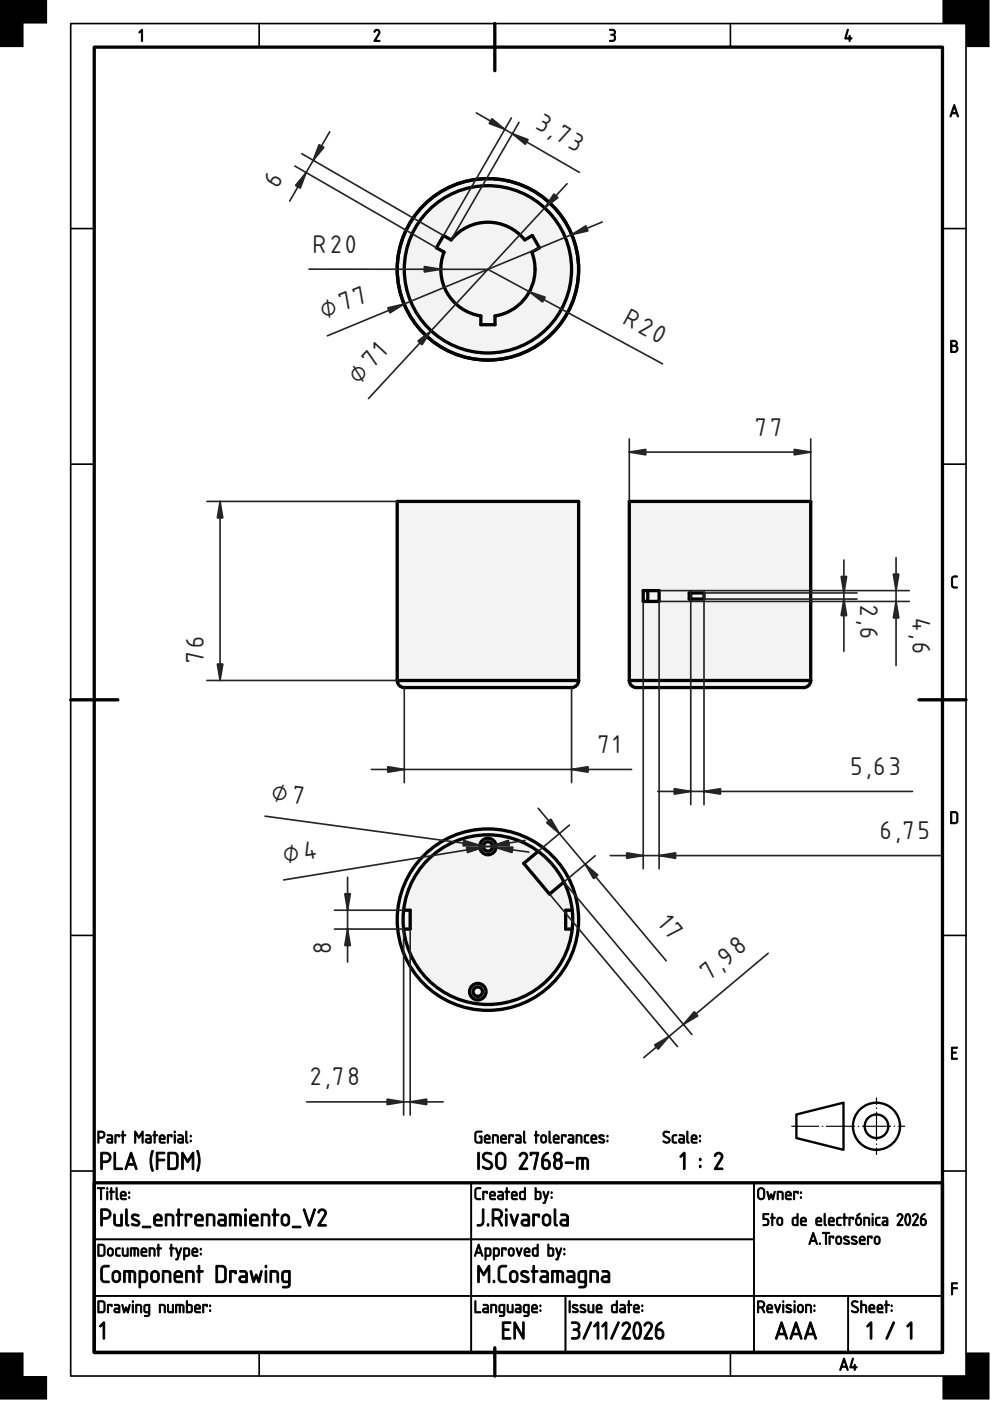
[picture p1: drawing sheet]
<svg xmlns="http://www.w3.org/2000/svg" width="210mm" height="297mm" viewBox="0 0 210 297" stroke-linecap="round" stroke-linejoin="round" font-family="sans-serif">
<defs><g id="words">
<g font-size="6.7" fill="#212529">
<text x="113.4" y="27.1" transform="rotate(30 113.4 27.1)">3,73</text>
<text x="58.9" y="40" transform="rotate(-60 58.9 40)">6</text>
<text x="66.3" y="53.6">R20</text>
<text x="68.8" y="67.7" transform="rotate(-22 68.8 67.7)">⌀77</text>
<text x="131.8" y="68.5" transform="rotate(28 131.8 68.5)">R20</text>
<text x="76.1" y="81.6" transform="rotate(-47 76.1 81.6)">⌀71</text>
<text x="160.1" y="92.4">77</text>
<text x="182.4" y="128.3" transform="rotate(90 182.4 128.3)">2,6</text>
<text x="193.5" y="131" transform="rotate(90 193.5 131)">4,6</text>
<text x="43.2" y="140.5" transform="rotate(-90 43.2 140.5)">76</text>
<text x="126.7" y="159.7">71</text>
<text x="180.3" y="164.3">5,63</text>
<text x="57.4" y="169.7" transform="rotate(8 57.4 169.7)">⌀7</text>
<text x="186.6" y="177.9">6,75</text>
<text x="60.3" y="183" transform="rotate(-9 60.3 183)">⌀4</text>
<text x="139.2" y="195.9" transform="rotate(50 139.2 195.9)">17</text>
<text x="70.2" y="202.3" transform="rotate(-90 70.2 202.3)">8</text>
<text x="150.4" y="208" transform="rotate(-40 150.4 208)">7,98</text>
<text x="65.8" y="230.1">2,78</text>
</g>
</g></defs>
<path d="M20 10h179.8v276.7h-179.8zM104.9 5v10M15 148.4h10M194.8 148.4h10M20 250.8h179.8v35.9h-179.8zM104.9 285.7v6" fill="none" stroke="#000" stroke-width=".7"/>
<g fill="none" stroke="#000" stroke-width=".35">
<path d="M15 5h189.8v286.7h-189.8zM55 5v5M154.9 5v5M15 48.5h5M199.8 48.5h5M15 98.4h5M199.8 98.4h5M15 198.3h5M199.8 198.3h5M15 248.3h5M20 250.8h79.9v12h-79.9zM99.9 250.8h60v12h-60z"/>
<path d="M159.9 250.8h39.9v24h-39.9zM199.8 248.3h5M20 274.8h79.9v11.9h-79.9zM20 262.8h79.9v12h-79.9zM99.9 274.8h20v11.9h-20zM99.9 262.8h60v12h-60zM119.9 274.8h40v11.9h-40zM159.9 274.8h19.9v11.9h-19.9zM179.8 274.8h20v11.9h-20zM55 286.7v5M154.9 286.7v5"/>
</g>
<g fill="#000" stroke="#000" stroke-width=".21">
<path d="M30 6.3l.2 .1v2.2l-.1 .2-.1-.2v-2l-.4 .4-.1-.1zM79.4 6.4a.64 .64 0 0 1 .9-.1 .64 .64 0 0 1 .2 .9l-.9 1.4h.8l.1 .2h-1.2l.9-1.7a.44 .44 0 0 0-.2-.6 .44 .44 0 0 0-.6 .3l-.1-.1zM129.3 6.2a.75 .75 0 0 1 1 .2 .75 .75 0 0 1-.1 1 .82 .82 0 0 1 .2 1.1 .82 .82 0 0 1-1.2 .2l.1-.1a.76 .76 0 0 0 1-.7l-.1-.3-.7-.1v-.2a.47 .47 0 0 0 .6-.2 .47 .47 0 0 0-.1-.6l-.7-.1zM179.7 6.2l.2 .2-.5 1.6h.6l.1-.5 .2 .5 .4 .2-.4 .1-.2 .5-.1-.5-.9-.1zM201.9 122.3l.3-.2h.8v.2l-.8 .1-.2 .2v1.4l.2 .4h.7l.1 .3h-.9l-.3-.4-.1-1.6zM201.8 222h1.2l-.1 .3h-.9v.8l.8 .1-.8 .1v1h.9l.1 .3h-1.3zM201.8 272h1.1l.1 .1-.1 .1h-.9v.8h.9l.1 .1-.1 .2h-.9v1.1l-.2 .2-.1-.2zM21.8 280.3h.2l.2 .2v3.2l-.2 .2-.2-.2v-2.8l-.4 .4-.3-.1z"/>
<path d="M202.3 22.2l.1 .1 .8 2.3-.1 .2-.3-.7h-.9l-.3 .7-.2-.1zM202.3 22.7l-.4 1.2h.8z"/>
<path d="M201.6 72.2h.7a.65 .65 0 0 1 .6 .3 .65 .65 0 0 1-.2 .8 .77 .77 0 0 1 .4 .8 .77 .77 0 0 1-.7 .6h-.8zM201.8 73.5v1h.6a.52 .52 0 0 0 .5-.5 .52 .52 0 0 0-.5-.5zM201.8 72.4v.8h.5a.39 .39 0 0 0 .4-.4 .39 .39 0 0 0-.4-.4z"/>
<path d="M201.8 172.3v2.1h.8l.2-.4v-1.4l-.2-.3zM201.6 172.1h1l.5 .4v1.7l-.4 .4h-1.1z"/>
<path d="M20.7 251.8h1.4l.1 .1-.7 .1v2.2l-.1 .2-.1-.2v-2.2h-.6zM22.6 252.6l.3 .1v1.5l-.2 .2-.1-.2zM22.6 252a.17 .17 0 0 1 .3 0 .17 .17 0 0 1-.3 0zM23.5 251.8l.2 .1v.7l.6 .1-.6 .1v1.4l-.1 .2-.1-.2v-1.4l-.3-.1 .3-.1zM24.6 251.8l.2 .1v2l.3 .4-.1 .1-.3-.1-.1-.3zM25.8 253v.3h.7l-.2-.4zM25.7 252.7a.64 .64 0 0 1 .9 0 .64 .64 0 0 1 .1 .9h-1l.2 .5 .9 .2-.8 .1a1.06 1.06 0 0 1-.3-1.7zM27.3 253.8h.2v.2h-.2zM27.3 252.7h.2v.3h-.2z"/>
<path d="M21 240.1v1h.6a.52 .52 0 0 0 .4-.6 .52 .52 0 0 0-.5-.4zM20.8 239.8h.1a1.18 1.18 0 0 1 1.2 .3 .78 .78 0 0 1 .1 .8 .78 .78 0 0 1-.6 .4h-.6v.9l-.2 .1zM22.9 241.7v.3l.1 .1h.7v-.5zM22.8 240.6h.8l.3 .5v1.2l-.8 .1a.52 .52 0 0 1-.5-.5 .52 .52 0 0 1 .5-.5h.6l-.1-.4-.8-.2zM24.4 240.6l1 .1-.1 .4-.2-.3h-.5v1.4l-.1 .2-.1-.2zM25.9 239.8l.3 .1v.7l.5 .1-.5 .1v1.5l-.2 .1-.1-.2v-1.4l-.2-.1 .2-.1zM28.6 239.8l.2 .1 .6 1.1 .7-1.1 .2-.1v2.5l-.2-.1v-1.8l-.7 1-.6-1v1.8l-.2 .1zM31.1 241.7v.3l.1 .1h.6v-.5zM31 240.6h.8l.3 .5-.1 1.2-.7 .1a.52 .52 0 0 1-.5-.5 .52 .52 0 0 1 .5-.5h.5v-.4l-.8-.2zM32.7 239.8l.2 .1v.7l.5 .1-.5 .1v1.5l-.1 .1-.1-.2v-1.4l-.3-.1 .3-.1zM34.1 241l-.1 .4h.8l-.2-.5zM34 240.7a.64 .64 0 0 1 .8 0 .64 .64 0 0 1 .1 .9h-.9l.1 .5 .9 .2-.8 .1a1.06 1.06 0 0 1-.2-1.7zM35.5 240.6l1 .1-.1 .4-.1-.3h-.6v1.4l-.1 .2-.1-.2zM37 240.6l.2 .1v1.5l-.1 .2-.2-.2zM36.9 240a.17 .17 0 0 1 .3 0 .17 .17 0 0 1-.3 0zM37.9 241.7v.3l.1 .1h.6v-.5zM37.8 240.6h.8l.3 .5v1.2l-.8 .1a.52 .52 0 0 1-.5-.5 .52 .52 0 0 1 .5-.5h.5v-.4l-.8-.2zM39.4 239.8l.2 .1v2l.3 .4-.2 .1-.2-.1-.1-.3zM40.3 241.8h.2v.3h-.2zM40.3 240.7h.2v.3h-.2z"/>
<path d="M21.7 256.6v1.5h.8a.75 .75 0 0 0 .7-.8 .75 .75 0 0 0-.8-.7zM21.4 256.3h.1a1.69 1.69 0 0 1 1.8 .4 1.1 1.1 0 0 1 .2 1.1 1.1 1.1 0 0 1-1 .7h-.8v1.3v.1h-.3zM24.2 257.4h.2l.1 .2v1.8l.3 .2h.8v-2l.2-.2 .1 .2v2.3l-1.1 .1a.84 .84 0 0 1-.7-1.2zM26.7 256.3h.2l.1 .2v2.8l.4 .5a.52 .52 0 0 1-.7-.1 .52 .52 0 0 1-.1-.6zM28 257.6a1.19 1.19 0 0 1 1.5 .1l-.2 .2-.6-.2a.34 .34 0 0 0-.4 .1 .34 .34 0 0 0-.1 .4l1.1 .5a.71 .71 0 0 1 .2 1 .71 .71 0 0 1-1 .2l-.6-.2v-.2l.2-.1a.78 .78 0 0 0 1.2-.1l-.2-.3-.9-.4a.65 .65 0 0 1-.2-1zM30.2 260h1.6l.2 .2-.2 .1h-1.5zM33 258l-.1 .5h1.1a.58 .58 0 0 0-.2-.7 .58 .58 0 0 0-.8 .2zM32.9 257.6a.92 .92 0 0 1 1.2 0 .92 .92 0 0 1 .1 1.2h-1.3l.2 .8h1.1l.2 .2-.2 .2h-.9a.89 .89 0 0 1-.7-1.2 1.14 1.14 0 0 1 .3-1.2zM35.1 257.4a1.44 1.44 0 0 1 1.7 .5l.1 1.8-.2 .3-.2-.3v-1.7l-.3-.3h-.8v2l-.2 .3a3.9 3.9 0 0 1-.1-2.6zM37.7 256.3h.3v.2v.9h.6l.2 .2-.2 .1h-.6v2.1l-.1 .2-.2-.2v-2.1l-.4-.1 .4-.2zM39.3 257.4h1.2l.2 .2-.2 .5h-.1v-.4h-.8v2.1l-.2 .2a3.9 3.9 0 0 1-.1-2.6zM41.8 258l-.2 .5h1.2a.58 .58 0 0 0-.3-.7 .58 .58 0 0 0-.7 .2zM41.6 257.6a.92 .92 0 0 1 1.2 0 .92 .92 0 0 1 .1 1.2h-1.3l.2 .8h1.1l.2 .2-.2 .2h-.9a.89 .89 0 0 1-.7-1.2 1.14 1.14 0 0 1 .3-1.2zM43.8 257.4a1.44 1.44 0 0 1 1.8 .5v1.8l-.2 .3-.2-.3v-1.7l-.3-.3h-.8v2l-.2 .3a3.9 3.9 0 0 1-.1-2.6zM46.6 259l-.1 .4 .2 .2h.9v-.8zM46.4 257.4h1.1l.5 .5v1.9l-.2 .2h-1a.74 .74 0 0 1-.7-.8 .74 .74 0 0 1 .8-.7h.7v-.6l-.2-.1-1-.1zM48.7 257.4h1.7a.84 .84 0 0 1 .8 1.1v1.2l-.2 .3-.2-.3v-1.7l-.2-.2-.5-.1v2l-.1 .2h-.2l-.1-2.2h-.7v2.1l-.1 .1h-.2zM51.9 257.4h.3v.2v2.2l-.1 .2-.2-.2zM51.9 256.5a.24 .24 0 0 1 .4 0 .24 .24 0 0 1-.4 0zM53.4 258l-.1 .5h1.1a.58 .58 0 0 0-.3-.7 .58 .58 0 0 0-.7 .2zM53.2 257.6a.92 .92 0 0 1 1.3 0 .92 .92 0 0 1 .1 1.2h-1.3l.1 .8h1.1l.3 .2-.3 .2h-.9a.89 .89 0 0 1-.7-1.2 1.14 1.14 0 0 1 .3-1.2zM55.4 257.4a1.44 1.44 0 0 1 1.8 .5v1.8l-.2 .3-.1-.3-.1-1.7-.3-.3h-.8v2l-.1 .3a3.9 3.9 0 0 1-.2-2.6zM58.1 256.3h.3v.2v.9h.6l.1 .2-.1 .1h-.6v2.1l-.2 .2-.2-.2v-2.1l-.3-.1 .3-.2zM60.1 257.9l-.1 .2-.1 1a.57 .57 0 0 0 .6 .5 .57 .57 0 0 0 .6-.6v-.8l-.2-.3-.4-.2zM59.9 257.6a.92 .92 0 0 1 1.5 .6 1.51 1.51 0 0 1-.3 1.5 .92 .92 0 0 1-1 .2 .92 .92 0 0 1-.5-.9v-1zM62 260h1.6l.2 .2-.2 .1h-1.4zM64.3 256.3l.4 .2 .9 2.7 .9-2.8 .3-.1-1.1 3.6-.3-.1zM67.6 256.6a.92 .92 0 0 1 1.3-.1 .92 .92 0 0 1 .1 1.2l-1.1 1.9h1.1l.2 .1v.2h-1.8v-.2l1.3-2.1a.6 .6 0 0 0-.2-.9 .6 .6 0 0 0-.9 .5l-.2-.2z"/>
<path d="M21.7 244.6v1.5h.8a.75 .75 0 0 0 .7-.8 .75 .75 0 0 0-.8-.7zM21.4 244.3h.1a1.69 1.69 0 0 1 1.8 .4 1.1 1.1 0 0 1 .2 1.1 1.1 1.1 0 0 1-1 .7h-.8v1.3v.1h-.3zM24.2 244.3h.3v.2v3.1h1.3l.1 .1v.2h-1.7zM27.7 244.3l.3 .1 1 3.3-.1 .3-.4-1h-1.4l-.3 1-.3-.2zM27.8 245l-.6 1.7h1.1zM32.2 243.9l.3 .1a7.3 7.3 0 0 0 0 4.3h-.2a5.2 5.2 0 0 1-.1-4.4zM33.2 244.3h1.6l.2 .2-.2 .1h-1.3v1.2h1.3l.2 .1-.2 .2h-1.3v1.7l-.2 .2-.2-.2zM35.9 244.6v3h1.2l.3-.6v-2l-.4-.3zM35.6 244.3h1.5l.6 .6v2.4l-.6 .7-1.5-.1zM38.6 244.3l.2 .1 1 1.6 1-1.6 .3-.1v3.6h-.3l-.1-.2v-2.6l-.9 1.4-.9-1.4v2.7l-.1 .1h-.2zM41.8 244l.1-.1a4.7 4.7 0 0 1 .3 3.9l-.2 .5h-.2a7.3 7.3 0 0 0 0-4.3z"/>
<path d="M100.9 252l.2-.2h.8v.2l-.7 .1-.3 .2v1.4l.2 .4h.7l.1 .2h-.8l-.4-.3v-1.6zM102.4 252.6l1 .1-.1 .4-.2-.3h-.5v1.4l-.1 .2-.2-.2zM104.1 253l-.1 .3h.8l-.2-.4zM104 252.7a.64 .64 0 0 1 .9 0 .64 .64 0 0 1 0 .9h-.9l.1 .5 1 .2-.8 .1a1.06 1.06 0 0 1-.3-1.7zM105.8 253.7l-.1 .3 .2 .1h.6v-.5zM105.6 252.6h.8l.3 .5v1.2l-.8 .1a.52 .52 0 0 1-.4-.5 .52 .52 0 0 1 .5-.6h.5v-.3l-.9-.2zM107.4 251.8l.2 .1v.7l.5 .1-.5 .1v1.4l-.2 .2-.1-.2v-1.4l-.2-.1 .2-.1zM108.7 253v.3h.7l-.2-.4zM108.6 252.7a.64 .64 0 0 1 .9 0 .64 .64 0 0 1 .1 .9h-.9l.1 .5 .9 .2-.8 .1a1.06 1.06 0 0 1-.3-1.7zM110.5 252.8l-.1 .3v.9l.8 .1v-1.3zM110.3 252.7l.2-.1h.7v-.7l.2-.1v2.5h-.9l-.3-.2zM113.7 252.8v1.3h.5a.91 .91 0 0 0 .2-1.2zM113.5 251.8l.2 .1v.7h.7l.3 .3v1l-.3 .4h-1zM115.2 252.6l.2 .1 .4 1.2 .4-1.2 .1-.1 .1 .1-.9 2.5-.4-.2 .3-.1 .2-.6zM116.9 253.8h.2v.2h-.2zM116.9 252.7h.2v.3h-.2z"/>
<path d="M101.3 244.4h.3v.1v3.2l-.1 .3-.2-.2zM102.5 244.6a1.41 1.41 0 0 1 1.8 .1l-.2 .1a.92 .92 0 0 0-1.5 .4l.4 .5a1.9 1.9 0 0 1 1.4 1.1 1.07 1.07 0 0 1-.5 1.1 1.07 1.07 0 0 1-1.2-.1l-.4-.3 .1-.2a1.19 1.19 0 0 0 1.7 0 .58 .58 0 0 0-.4-.8l-1.3-.8-.1-.5zM105.7 244.8l-.3 .6v1.5a.75 .75 0 0 0 .8 .7 .75 .75 0 0 0 .7-.7v-1.5a.75 .75 0 0 0-.4-.7 .75 .75 0 0 0-.8 .1zM105.4 244.6a1.1 1.1 0 0 1 1.2-.2 1.1 1.1 0 0 1 .7 1v1.5a1.1 1.1 0 0 1-1.1 1.1 1.1 1.1 0 0 1-1.1-1.1v-1.8zM110.3 244.6a.92 .92 0 0 1 1.3-.1 .92 .92 0 0 1 .1 1.2l-1.1 1.9h1.1l.1 .1v.2h-1.7v-.2l1.3-2.1a.6 .6 0 0 0-.2-.9 .6 .6 0 0 0-.9 .5l-.2-.2zM112.4 244.3h1.6l.2 .2-.7 3.3-.2 .2-.2-.2 .7-3.1h-1.1l-.1 .3-.2-.2zM115.3 244.8l.8-.5 .2 .2a1.88 1.88 0 0 0-1.1 1.3 1.12 1.12 0 0 1 1.5 .9 1.12 1.12 0 0 1-1.2 1.3l-.5-.5-.2-.4a2.91 2.91 0 0 1 .3-2zM115.2 246.1v1a.57 .57 0 0 0 .6 .5 .57 .57 0 0 0 .5-.5l-.1-.8-.3-.1zM117.9 246.3a.8 .8 0 0 0 .4 1.3 .71 .71 0 0 0 .6-.9 .71 .71 0 0 0-1-.4zM117.7 245.2a.6 .6 0 0 0 1.2 0 .6 .6 0 0 0-1.2 0zM117.7 244.5a.92 .92 0 0 1 1.3 .1 .92 .92 0 0 1-.2 1.4 1.07 1.07 0 0 1 .4 1.4 1.07 1.07 0 0 1-1.5 .4l-.3-.7a1.15 1.15 0 0 1 .3-1.2 .92 .92 0 0 1 0-1.4zM119.9 246.4l1.6-.1 .2 .2-.2 .2h-1.5l-.1-.1zM122.3 245.4h1.7a.84 .84 0 0 1 .8 1.1v1.3l-.2 .2-.2-.3v-1.7l-.2-.2-.5-.1v2.1l-.1 .1h-.2l-.1-2.2h-.7v2.1l-.1 .1h-.2z"/>
<path d="M100.9 240l.4-.2h.9l-.1 .2-.9 .1-.3 .4v1.2l.2 .4h.9v-1l-.4-.1 .1-.2 .5 .1v1.4l-1 .1-.4-.3-.1-1.7zM103 241l-.1 .4h.8l-.2-.5zM102.9 240.7a.64 .64 0 0 1 .8 0 .64 .64 0 0 1 .1 .9h-.9l.1 .5 .9 .2-.7 .1a1.06 1.06 0 0 1-.3-1.7zM104.4 240.6a.88 .88 0 0 1 1.3 .5l-.1 1.3-.2-.2v-1.2l-.8-.2v1.4l-.2 .1zM106.5 241l-.1 .4h.8l-.3-.5zM106.3 240.7a.64 .64 0 0 1 .9 0 .64 .64 0 0 1 .1 .9h-.9l.1 .5 .9 .2-.8 .1a1.06 1.06 0 0 1-.3-1.7zM107.9 240.6l1 .1-.1 .4-.2-.3h-.5v1.4l-.1 .2-.1-.2zM109.5 241.7v.3l.1 .1h.7v-.5zM109.4 240.6h.8l.3 .5v1.2l-.8 .1a.52 .52 0 0 1-.5-.5 .52 .52 0 0 1 .5-.5h.6l-.1-.4-.8-.2zM111 239.8l.2 .1v2l.3 .4-.1 .1-.3-.1-.1-.3zM113.6 239.8l.2 .1v.7l.5 .1-.5 .1v1.5l-.1 .1-.2-.2v-1.4l-.2-.1 .2-.1zM115 240.9l-.1 .9a.4 .4 0 0 0 .4 .3 .4 .4 0 0 0 .4-.4l-.2-.8zM114.9 240.7a.64 .64 0 0 1 1 .5v.5a.64 .64 0 0 1-.6 .7 .64 .64 0 0 1-.7-.7l.1-.7zM116.4 239.8l.2 .1v2l.3 .4-.1 .1-.3-.1-.1-.3zM117.6 241l-.1 .4h.8l-.2-.5zM117.5 240.7a.64 .64 0 0 1 .9 0 .64 .64 0 0 1 .1 .9h-1l.2 .5 .9 .2-.8 .1a1.06 1.06 0 0 1-.3-1.7zM119.1 240.6l.9 .1-.1 .4-.1-.3h-.5v1.4l-.2 .2-.1-.2zM120.7 241.7v.3l.1 .1h.6v-.5zM120.6 240.6h.8l.3 .5-.1 1.2-.7 .1a.52 .52 0 0 1-.5-.5 .52 .52 0 0 1 .5-.5h.5v-.4l-.8-.2zM122.2 240.6a.88 .88 0 0 1 1.2 .5l-.1 1.3-.1-.2-.1-1.2-.7-.2v1.4l-.2 .1zM124 240.7l.7-.1 .1 .2a.52 .52 0 0 0-.6 0 .52 .52 0 0 0-.1 .6v.6l.8 .3a.65 .65 0 0 1-.8 0 .65 .65 0 0 1-.2-.8zM125.6 241l-.1 .4h.8l-.2-.5zM125.5 240.7a.64 .64 0 0 1 .9 0 .64 .64 0 0 1 0 .9h-.9l.1 .5 1 .2-.8 .1a1.06 1.06 0 0 1-.3-1.7zM127.1 240.7a.61 .61 0 0 1 1 .2l-.7-.1-.2 .2 .8 .5a.52 .52 0 0 1 .1 .8 .52 .52 0 0 1-.8 0l-.3-.1 .1-.2a.45 .45 0 0 0 .5 .2 .45 .45 0 0 0 .3-.4l-.8-.5-.2-.3zM128.7 241.8h.2v.3h-.2zM128.7 240.7h.2v.3h-.2z"/>
<path d="M102.3 256.3h.3v.2v2.6a.91 .91 0 0 1-.5 .8 .91 .91 0 0 1-.9-.1l.2-.2a.66 .66 0 0 0 .9-.5zM103.3 259.5h.3v.4h-.3zM104.7 256.7v1.4a1.06 1.06 0 0 0 1.5-.7l-.1-.4-.4-.3zM104.4 256.3h.1a1.71 1.71 0 0 1 1.8 .4 1.11 1.11 0 0 1-.4 1.7l.6 1.3v.2l-.3-.1-.7-1.3h-.8v1.3v.1h-.3zM107.2 257.4h.3v.2v2.2l-.2 .2-.1-.2zM107.2 256.5a.24 .24 0 0 1 .4 0 .24 .24 0 0 1-.4 0zM108.2 257.4l.3 .2 .6 1.6 .5-1.7 .2-.1 .2 .2-.8 2.2-.1 .2-.2-.2zM110.9 259l-.1 .4 .3 .2h.8v-.8zM110.7 257.4h1.1l.5 .5v1.9l-.2 .2h-.9a.74 .74 0 0 1-.7-.8 .74 .74 0 0 1 .7-.7h.7v-.6l-.2-.1-1-.1zM113 257.4h1.2l.2 .2-.2 .5h-.1v-.4h-.8v2.1l-.2 .2a3.9 3.9 0 0 1-.1-2.6zM115.5 257.9l-.2 .2v1a.57 .57 0 0 0 .6 .5 .57 .57 0 0 0 .6-.6l-.1-.8-.1-.3-.4-.2zM115.3 257.6a.92 .92 0 0 1 1.5 .6 1.51 1.51 0 0 1-.3 1.5 .92 .92 0 0 1-1 .2 .92 .92 0 0 1-.5-.9v-1zM117.5 256.3h.3v.2v2.8l.4 .5a.52 .52 0 0 1-.7-.1 .52 .52 0 0 1 0-.6zM119.2 259l-.1 .4 .2 .2h.9v-.8zM118.9 257.4h1.1l.5 .5v1.9l-.2 .2h-.9a.74 .74 0 0 1-.7-.8 .74 .74 0 0 1 .7-.7h.8l-.1-.6-.2-.1-1-.1z"/>
<path d="M140.7 240a.99 .99 0 0 1 1.3 .1l-.2 .1a.6 .6 0 0 0-.6-.1 .6 .6 0 0 0-.4 .5l.9 .5a.73 .73 0 0 1 0 1.2 .73 .73 0 0 1-1.1-.4h.1a.61 .61 0 0 0 .7 .3 .61 .61 0 0 0 .4-.6l-1.1-.7-.2-.4zM142.6 240.7l.8-.1 .1 .2a.52 .52 0 0 0-.6 0 .52 .52 0 0 0-.2 .6l.1 .6 .7 .3a.65 .65 0 0 1-.8 0 .65 .65 0 0 1-.2-.8zM144.2 241.7l-.1 .3 .2 .1h.6v-.5zM144 240.6h.8l.3 .5v1.2l-.8 .1a.52 .52 0 0 1-.5-.5 .52 .52 0 0 1 .6-.5h.5v-.4l-.9-.2zM145.7 239.8l.2 .1v2l.2 .4-.1 .1-.3-.1-.1-.3zM146.9 241l-.1 .4h.8l-.3-.5zM146.7 240.7a.64 .64 0 0 1 .9 0 .64 .64 0 0 1 .1 .9h-.9l.1 .5 .9 .2-.8 .1a1.06 1.06 0 0 1-.3-1.7zM148.3 241.8h.2v.3h-.2zM148.3 240.7h.2v.3h-.2z"/>
<path d="M144.9 244.4l.2-.1 .2 .2v3.3l-.2 .2-.2-.2v-2.9l-.5 .5-.2-.2zM148.3 247.1h.3v.4h-.3zM148.3 245.6h.3v.4h-.3zM151.7 244.6a.92 .92 0 0 1 1.3-.1 .92 .92 0 0 1 .1 1.2l-1.2 1.9h1.2l.1 .1v.2h-1.7v-.2l1.3-2.1a.6 .6 0 0 0-.3-.9 .6 .6 0 0 0-.8 .5l-.3-.2z"/>
<path d="M161 252.2l-.1 .4v1.1a.52 .52 0 0 0 .5 .4 .52 .52 0 0 0 .5-.5l-.1-1.3-.4-.3zM160.8 252a.77 .77 0 0 1 .9-.2 .77 .77 0 0 1 .5 .8v1a.77 .77 0 0 1-.8 .8 .77 .77 0 0 1-.8-.8v-1.3zM162.6 252.6l.2 .1 .3 1.1 .4-.7 .3 .7 .3-1.1 .3-.1-.4 1.7h-.3l-.2-.7-.3 .7h-.2zM164.8 252.6a.88 .88 0 0 1 1.3 .5l-.2 1.3-.1-.2v-1.2l-.8-.2v1.4l-.2 .1zM166.8 253v.3h.7l-.2-.4zM166.7 252.7a.64 .64 0 0 1 .9 0 .64 .64 0 0 1 .1 .9h-.9l.1 .5 .9 .2-.8 .1a1.06 1.06 0 0 1-.3-1.7zM168.3 252.6l1 .1-.1 .4-.2-.3h-.5v1.4l-.1 .2-.2-.2zM169.7 253.8h.2v.2h-.2zM169.7 252.7h.2v.3h-.2z"/>
<path d="M161.8 257.3h1.1l.1 .1-.1 .1h-.9v.8a.8 .8 0 0 1 1 .6 .8 .8 0 0 1-.6 1l-.6-.1 .6-.2a.54 .54 0 0 0 .4-.5 .54 .54 0 0 0-.5-.5l-.5-.1zM163.7 257.3l.2 .1v.7l.5 .1-.5 .1v1.4l-.2 .2-.1-.2v-1.4l-.2-.1 .2-.1zM165.1 258.4l-.2 .8a.4 .4 0 0 0 .5 .4 .4 .4 0 0 0 .3-.4l-.1-.8zM164.9 258.2a.64 .64 0 0 1 1.1 .4v.6a.64 .64 0 0 1-.7 .7 .64 .64 0 0 1-.6-.7v-.7zM168.3 258.3l-.1 .3v.9l.8 .1v-1.3zM168.1 258.2l.2-.1h.7v-.7l.2-.1v2.5h-.9l-.3-.2zM170 258.5v.3h.7l-.2-.5zM169.9 258.2a.64 .64 0 0 1 .9 0 .64 .64 0 0 1 .1 .9h-.9l.1 .5 .9 .1-.8 .2a1.06 1.06 0 0 1-.3-1.7zM173.3 258.5l-.1 .3h.8l-.2-.5zM173.2 258.2a.64 .64 0 0 1 .8 0 .64 .64 0 0 1 .1 .9h-.9l.1 .5 .9 .1-.7 .2a1.06 1.06 0 0 1-.3-1.7zM174.8 257.3l.2 .1v2l.2 .3-.1 .2-.3-.2-.1-.2zM176 258.5l-.1 .3h.8l-.3-.5zM175.8 258.2a.64 .64 0 0 1 .9 0 .64 .64 0 0 1 .1 .9h-.9l.1 .5 .9 .1-.8 .2a1.06 1.06 0 0 1-.3-1.7zM177.5 258.2l.7-.1 .1 .2a.52 .52 0 0 0-.6 0 .52 .52 0 0 0-.1 .6v.6l.8 .2a.65 .65 0 0 1-.8 .1 .65 .65 0 0 1-.2-.8zM178.9 257.3l.3 .1v.7l.5 .1-.5 .1v1.4l-.2 .2-.1-.2v-1.4l-.3-.1 .3-.1zM180 258.1l1 .1-.1 .4-.1-.3h-.6v1.4l-.1 .2-.1-.2zM181.7 257.6l.7-.3v.1l-.6 .5-.1-.1zM181.8 258.4l-.2 .8a.4 .4 0 0 0 .5 .4 .4 .4 0 0 0 .3-.4l-.1-.8zM181.6 258.2a.64 .64 0 0 1 1.1 .4v.6a.64 .64 0 0 1-.7 .7 .64 .64 0 0 1-.6-.7v-.7zM183.2 258.1a.88 .88 0 0 1 1.2 .5l-.1 1.3-.1-.2-.1-1.2-.7-.2v1.4l-.2 .1zM184.9 258.1l.2 .1v1.5l-.1 .2-.1-.2zM184.9 257.5a.17 .17 0 0 1 .3 0 .17 .17 0 0 1-.3 0zM185.8 258.2l.7-.1 .1 .2a.52 .52 0 0 0-.6 0 .52 .52 0 0 0-.1 .6v.6l.7 .2a.65 .65 0 0 1-.8 .1 .65 .65 0 0 1-.2-.8zM187.3 259.2v.3l.1 .1h.6v-.5zM187.1 258.1h.9l.3 .5-.1 1.2-.7 .1a.52 .52 0 0 1-.5-.6 .52 .52 0 0 1 .5-.5h.5v-.3l-.9-.2zM190.3 257.5a.64 .64 0 0 1 .9-.1 .64 .64 0 0 1 .2 .9l-.9 1.3h.8l.1 .2h-1.2l.9-1.6a.44 .44 0 0 0-.2-.7 .44 .44 0 0 0-.6 .4l-.1-.1zM192.4 257.6l-.3 1 .2 1a.86 .86 0 0 0 .5-1.2l-.2-.8zM192.2 257.4l.1-.1a1.05 1.05 0 0 1 .8 1.4l-.1 .5a.56 .56 0 0 1-.5 .7 .56 .56 0 0 1-.6-.7 2.15 2.15 0 0 1 .3-1.8zM193.6 257.5a.64 .64 0 0 1 .9-.1 .64 .64 0 0 1 .1 .9l-.8 1.3h.8l.1 .2h-1.2l.9-1.6a.44 .44 0 0 0-.2-.7 .44 .44 0 0 0-.6 .4l-.2-.1zM195.4 257.7l.6-.4 .1 .2a.79 .79 0 0 0-.6 .8 .75 .75 0 0 1 .9 .8 .75 .75 0 0 1-1.1 .6l-.2-.4a1.82 1.82 0 0 1 .3-1.6zM195.4 258.6v.7a.4 .4 0 0 0 .4 .3 .4 .4 0 0 0 .4-.3l-.1-.6z"/>
<path d="M21 276v2.1h.8l.2-.4v-1.4l-.2-.2zM20.8 275.8h1l.5 .4v1.7l-.5 .4h-1zM22.8 276.6l1 .1-.1 .4-.2-.3h-.5v1.4l-.1 .1-.1-.1zM24.5 277.7l-.1 .2 .2 .2h.6v-.5zM24.3 276.6h.8l.3 .4v1.3l-.8 .1a.52 .52 0 0 1-.5-.6 .52 .52 0 0 1 .5-.5h.6l-.1-.4-.8-.1zM25.9 276.6h.2l.3 1.2 .3-.7 .4 .7 .3-1.1 .2-.1-.4 1.7-.2-.1-.3-.7-.2 .7-.2 .1zM28.1 276.6l.2 .1v1.5l-.1 .1-.2-.1zM28 276a.2 .2 0 0 1 .4 0 .2 .2 0 0 1-.4 0zM28.8 276.6a.88 .88 0 0 1 1.3 .5l-.2 1.2-.1-.1v-1.3l-.8-.1v1.4l-.2 .1zM30.8 276.9v1l.1 .2h.6v-1.3zM30.6 276.7l1-.2a4 4 0 0 1 .1 2.3 .86 .86 0 0 1-1.1 .2l.8-.1 .1-.5a.72 .72 0 0 1-.8-.1 .72 .72 0 0 1-.2-.8zM33.8 276.6a.88 .88 0 0 1 1.3 .5l-.2 1.2-.1-.1v-1.3l-.8-.1v1.4l-.2 .1zM35.5 276.6l.2 .1 .1 1.2 .2 .2h.5v-1.4l.2-.1 .1 .1v1.6h-1a1.76 1.76 0 0 1-.3-1.7zM37.3 276.6h1.4a1.46 1.46 0 0 1 .2 1.7l-.1-.1v-1.3l-.3-.1h-.2v1.4l-.2 .1-.1-.1v-1.4h-.5v1.4l-.2 .1zM39.7 276.8v1.3h.5a.91 .91 0 0 0 .3-1.2zM39.5 275.8l.2 .1v.6l.8 .1 .3 .3v1l-.3 .4-1-.1zM41.6 276.9l-.1 .4h.8l-.2-.5zM41.5 276.7a.64 .64 0 0 1 .8 0 .64 .64 0 0 1 .1 .9h-.9l.1 .5 .9 .1-.8 .2a1.06 1.06 0 0 1-.2-1.7zM43 276.6l1 .1-.1 .4-.2-.3h-.5v1.4l-.1 .1-.1-.1zM44.4 277.7h.2v.3h-.1zM44.5 276.7h.1l.1 .3h-.2z"/>
<path d="M21 264v2.1h.8l.2-.4v-1.4l-.2-.2zM20.8 263.8h1l.5 .4v1.7l-.5 .4h-1zM23.1 264.9l-.1 .8a.4 .4 0 0 0 .4 .4 .4 .4 0 0 0 .4-.4l-.1-.8zM23 264.7a.64 .64 0 0 1 1 .4v.6a.64 .64 0 0 1-.6 .7 .64 .64 0 0 1-.6-.7v-.7zM24.6 264.7l.8-.1 .1 .2a.52 .52 0 0 0-.6 0 .52 .52 0 0 0-.2 .6l.1 .6 .7 .2a.65 .65 0 0 1-.8 .1 .65 .65 0 0 1-.2-.8zM25.9 264.6l.2 .1 .1 1.3 .2 .1h.5v-1.4l.2-.1 .1 .1v1.6h-1a1.76 1.76 0 0 1-.3-1.7zM27.7 264.6h1.4a1.46 1.46 0 0 1 .2 1.8l-.1-.2v-1.2l-.3-.2h-.2v1.4l-.2 .2-.1-.2v-1.4h-.5v1.4l-.2 .1zM30.2 265l-.1 .3h.8l-.2-.5zM30.1 264.7a.64 .64 0 0 1 .9 0 .64 .64 0 0 1 0 .9h-.9l.1 .5 1 .1-.8 .2a1.06 1.06 0 0 1-.3-1.7zM31.6 264.6a.88 .88 0 0 1 1.3 .5l-.1 1.3-.2-.2v-1.2l-.8-.2v1.4l-.2 .1zM33.5 263.8l.2 .1v.7l.5 .1-.5 .1v1.4l-.1 .2-.1-.2v-1.4l-.3-.1 .3-.1zM36.2 263.8l.2 .1v.7l.6 .1-.6 .1v1.4l-.1 .2-.1-.2v-1.4l-.3-.1 .3-.1zM37.3 264.6l.2 .1 .4 1.2 .4-1.2 .1-.1 .1 .1-.9 2.4-.4-.1 .3-.1 .2-.6zM39.2 264.8v1.3h.6l.2-.3v-.8l-.2-.2zM39 264.6a.86 .86 0 0 1 1.2 .6v.2a.7 .7 0 0 1-.5 1h-.5v.7h-.2zM41 265l-.1 .3h.8l-.2-.5zM40.9 264.7a.64 .64 0 0 1 .9 0 .64 .64 0 0 1 0 .9h-.9l.1 .5 1 .1-.8 .2a1.06 1.06 0 0 1-.3-1.7zM42.5 265.8h.2v.2h-.2zM42.5 264.7h.2v.3h-.2z"/>
<path d="M21.6 268.5a1.46 1.46 0 0 1 1.6-.1l-.2 .2-1 .1-.3 .5 .1 2.1 .4 .3 .9 .1-.1 .3-1-.1-.6-.4-.1-2.4zM24.3 269.9l-.2 .2v1a.57 .57 0 0 0 .6 .5 .57 .57 0 0 0 .5-.6v-.8l-.2-.3-.3-.2zM24.1 269.6a.92 .92 0 0 1 1.5 .6 1.51 1.51 0 0 1-.3 1.5 .92 .92 0 0 1-1 .2 .92 .92 0 0 1-.6-.9l.1-1zM26.3 269.4h1.7a.84 .84 0 0 1 .8 1.1v1.2l-.2 .2-.2-.2v-1.7l-.2-.2-.5-.1v2l-.1 .2h-.2l-.1-2.2h-.7v2.1l-.1 .1h-.2zM29.8 269.7v1.9h1l.2-.4-.1-1.2-.2-.2zM29.5 269.4a1.38 1.38 0 0 1 1.8 .5v.2a1.71 1.71 0 0 1-.5 1.8l-1 .1v1h-.3zM32.5 269.9l-.2 .2v1a.57 .57 0 0 0 .6 .5 .57 .57 0 0 0 .5-.6v-.8l-.2-.3-.3-.2zM32.3 269.6a.92 .92 0 0 1 1.5 .6 1.51 1.51 0 0 1-.3 1.5 .92 .92 0 0 1-1 .2 .92 .92 0 0 1-.6-.9l.1-1zM34.5 269.4a1.44 1.44 0 0 1 1.7 .5v1.8l-.1 .2-.2-.2v-1.8l-.4-.2h-.7v2l-.2 .2a3.9 3.9 0 0 1-.1-2.5zM37.4 269.9l-.2 .6h1.2a.58 .58 0 0 0-.3-.7 .58 .58 0 0 0-.7 .1zM37.2 269.6a.92 .92 0 0 1 1.2 0 .92 .92 0 0 1 .1 1.2h-1.3l.2 .8h1.1l.2 .2-.2 .2h-.9a.89 .89 0 0 1-.7-1.2 1.14 1.14 0 0 1 .3-1.2zM39.4 269.4a1.44 1.44 0 0 1 1.8 .5v1.8l-.2 .2-.2-.2v-1.8l-.3-.2h-.8v2l-.2 .2a3.9 3.9 0 0 1-.1-2.5zM42.1 268.3h.2l.1 .2v.9h.5l.2 .2-.2 .1h-.5v2.1l-.2 .2-.2-.2v-2.1l-.4-.1 .4-.2zM46.1 268.6v3l1.2-.1 .3-.5v-2l-.4-.4zM45.8 268.3h1.5l.6 .6v2.4l-.6 .6h-1.5zM48.7 269.4h1.2l.2 .1-.1 .6h-.2v-.4h-.8v2.1l-.2 .2a3.9 3.9 0 0 1-.1-2.6zM51.1 271l-.1 .4 .2 .2h.9v-.8zM50.9 269.4h1.1l.4 .5 .1 1.9-.2 .2h-1a.74 .74 0 0 1-.7-.8 .74 .74 0 0 1 .7-.7h.8v-.6l-.2-.1-1-.1zM53.1 269.4l.3 .1 .4 1.7 .5-1.1 .5 1.1 .5-1.6 .3-.2-.6 2.5-.3-.1-.4-1-.4 1-.3 .1zM56.2 269.4h.3l.1 .2v2.1l-.2 .2-.2-.2zM56.2 268.5a.25 .25 0 0 1 .5 0 .25 .25 0 0 1-.5 0zM57.3 269.4a1.44 1.44 0 0 1 1.8 .5v1.8l-.2 .2-.2-.2v-1.8l-.3-.2h-.8v2l-.2 .2a3.9 3.9 0 0 1-.1-2.5zM60.2 269.8l-.1 .3v1.3l.2 .2h.9v-1.9zM59.9 269.6l.5-.2h1.1v3a.79 .79 0 0 1-1 .7l-.6-.1v-.2l1.1-.1 .1-.1 .1-.6a1.06 1.06 0 0 1-1.5-.6v-1.3z"/>
<path d="M100.7 275.8l.2 .1v2.2h.9l.1 .2h-1.2zM102.6 277.7v.2l.1 .2h.6v-.5zM102.5 276.6h.8l.3 .4v1.3l-.8 .1a.52 .52 0 0 1-.5-.6 .52 .52 0 0 1 .5-.5h.5v-.4l-.8-.1zM104.1 276.6a.88 .88 0 0 1 1.2 .5l-.1 1.2-.1-.1v-1.3l-.8-.1v1.4l-.2 .1zM106.1 276.9l-.1 1 .2 .2h.6v-1.3zM105.9 276.7l1-.2a4 4 0 0 1 .1 2.3 .86 .86 0 0 1-1.1 .2l.7-.1 .2-.5a.72 .72 0 0 1-.8-.1 .72 .72 0 0 1-.2-.8zM107.5 276.6l.3 .1v1.2l.2 .2h.6v-1.4l.1-.1 .1 .1v1.6h-1a1.76 1.76 0 0 1-.3-1.7zM109.5 277.7v.2l.1 .2h.6v-.5zM109.4 276.6h.8l.3 .4-.1 1.3-.7 .1a.52 .52 0 0 1-.5-.6 .52 .52 0 0 1 .5-.5h.5v-.4l-.8-.1zM111.3 276.9l-.1 1 .1 .2h.7v-1.3zM111.1 276.7l1-.2a4 4 0 0 1 .1 2.3 .86 .86 0 0 1-1.1 .2l.7-.1 .2-.5a.72 .72 0 0 1-.9-.1 .72 .72 0 0 1-.2-.8zM113 276.9l-.1 .4h.8l-.2-.5zM112.9 276.7a.64 .64 0 0 1 .9 0 .64 .64 0 0 1 .1 .9h-1l.2 .5 .9 .1-.8 .2a1.06 1.06 0 0 1-.3-1.7zM114.5 277.7h.2v.3h-.2zM114.5 276.7h.2v.3h-.2z"/>
<path d="M101.4 263.8l.2 .1 .8 2.3-.1 .2-.3-.7h-1l-.2 .6-.2-.1zM101.5 264.3l-.4 1.2h.8zM103.1 264.8v1.3h.6l.2-.3-.1-.8-.1-.2zM102.9 264.6a.86 .86 0 0 1 1.2 .6v.2a.7 .7 0 0 1-.5 1h-.5l-.1 .7h-.2zM104.8 264.8v1.3h.7l.1-.3v-.8l-.1-.2zM104.6 264.6a.86 .86 0 0 1 1.3 .6v.2a.7 .7 0 0 1-.5 1h-.6v.7h-.2zM106.4 264.6l1 .1-.2 .4-.1-.3h-.5v1.4l-.2 .2-.1-.2zM108.1 264.9l-.1 .8a.4 .4 0 0 0 .4 .4 .4 .4 0 0 0 .4-.4l-.1-.8zM108 264.7a.64 .64 0 0 1 1 .4v.6a.64 .64 0 0 1-.6 .7 .64 .64 0 0 1-.6-.7v-.7zM109.5 264.6l.2 .1 .4 1.1 .4-1.1h.2l-.6 1.7zM111.4 265v.3h.7l-.2-.5zM111.3 264.7a.64 .64 0 0 1 .9 0 .64 .64 0 0 1 .1 .9h-.9l.1 .5 .9 .1-.8 .2a1.06 1.06 0 0 1-.3-1.7zM113.2 264.8l-.1 .3v.9l.8 .1v-1.3zM113 264.7l.2-.1h.7v-.7l.2-.1v2.5h-.9l-.3-.2zM116.4 264.8v1.3h.5a.91 .91 0 0 0 .2-1.2zM116.2 263.8l.2 .1v.7h.7l.3 .3v1l-.3 .4-1-.1zM117.9 264.6l.2 .1 .4 1.2 .4-1.2 .1-.1 .1 .1-.9 2.4-.4-.1 .3-.1 .2-.6zM119.6 265.8h.2v.2h-.2zM119.6 264.7h.2v.3h-.2z"/>
<path d="M101.3 268.3l.3 .1 1 1.5 .9-1.5 .3-.1v3.6h-.2l-.1-.2v-2.6l-.9 1.4-1-1.4v2.6v.2h-.3zM104.6 271.5h.3v.4h-.3zM105.9 268.5a1.46 1.46 0 0 1 1.5-.1l-.2 .2-1 .1-.2 .5v2.1l.5 .3 .9 .1-.1 .3-1.1-.1-.5-.4-.1-2.4zM108.6 269.9l-.2 .2v1a.57 .57 0 0 0 .6 .5 .57 .57 0 0 0 .5-.6v-.8l-.2-.3-.4-.2zM108.3 269.6a.92 .92 0 0 1 1.5 .6 1.51 1.51 0 0 1-.3 1.5 .92 .92 0 0 1-.9 .2 .92 .92 0 0 1-.6-.9v-1zM110.6 269.6a1.19 1.19 0 0 1 1.4 .1l-.1 .2-.6-.2a.34 .34 0 0 0-.4 .1 .34 .34 0 0 0-.1 .4l1 .5a.71 .71 0 0 1 .3 1 .71 .71 0 0 1-1 .2l-.7-.2v-.2l.3-.1a.78 .78 0 0 0 1.2-.1l-.3-.3-.8-.4a.65 .65 0 0 1-.2-1zM113 268.3h.3v.2v.9h.6l.2 .2-.2 .1h-.6v2.1l-.1 .2-.2-.2v-2.1l-.4-.1 .4-.2zM114.9 271l-.1 .4 .3 .2h.8v-.8zM114.7 269.4h1.1l.5 .5v1.9l-.2 .2h-.9a.74 .74 0 0 1-.7-.8 .74 .74 0 0 1 .7-.7h.7v-.6l-.2-.1-1-.1zM117 269.4h1.7a.84 .84 0 0 1 .8 1.1v1.2l-.2 .2-.2-.2v-1.7l-.2-.2-.5-.1v2v.2h-.3l-.1-2.2h-.7v2.1l-.1 .1h-.2zM120.5 271v.4l.2 .2h.8v-.8zM120.3 269.4h1.1l.5 .5v1.9l-.2 .2h-.9a.74 .74 0 0 1-.7-.8 .74 .74 0 0 1 .7-.7h.7v-.6l-.2-.1-1-.1zM123 269.8l-.1 .3v1.3l.2 .2h.9v-1.9zM122.8 269.6l.5-.2h1l.1 3a.79 .79 0 0 1-1.1 .7l-.5-.1v-.2l1-.1 .2-.1v-.6a1.06 1.06 0 0 1-1.4-.6l-.1-1.3zM125.1 269.4a1.44 1.44 0 0 1 1.8 .5v1.8l-.2 .2-.2-.2v-1.8l-.3-.2h-.8v2l-.2 .2a3.9 3.9 0 0 1-.1-2.5zM127.9 271l-.1 .4 .2 .2h.9v-.8zM127.7 269.4h1.1l.5 .5v1.9l-.2 .2h-.9a.74 .74 0 0 1-.8-.8 .74 .74 0 0 1 .8-.7h.7v-.6l-.2-.1-1-.1z"/>
<path d="M120.7 275.8l.2 .1v2.3l-.1 .2-.2-.2zM121.5 276.7a.61 .61 0 0 1 1 .2l-.7-.1-.2 .2 .7 .5a.52 .52 0 0 1 .2 .7 .52 .52 0 0 1-.8 .1l-.3-.1 .1-.2a.45 .45 0 0 0 .5 .2 .45 .45 0 0 0 .3-.4l-.8-.5-.2-.3zM123.1 276.7a.61 .61 0 0 1 1 .2l-.6-.1-.3 .2 .8 .5a.52 .52 0 0 1 .1 .7 .52 .52 0 0 1-.8 .1l-.3-.1 .1-.2a.45 .45 0 0 0 .5 .2 .45 .45 0 0 0 .4-.4l-.9-.5-.1-.3zM124.7 276.6l.2 .1v1.2l.2 .2h.6v-1.4l.1-.1 .1 .1v1.6h-1a1.76 1.76 0 0 1-.2-1.7zM126.7 276.9l-.1 .4h.8l-.2-.5zM126.6 276.7a.64 .64 0 0 1 .9 0 .64 .64 0 0 1 0 .9h-.9l.1 .5 1 .1-.8 .2a1.06 1.06 0 0 1-.3-1.7zM130 276.8l-.1 .3v.9l.8 .1v-1.3zM129.7 276.7l.3-.1 .7-.1v-.6l.2-.1v2.5h-.9l-.3-.3zM131.7 277.7l-.1 .2 .2 .2h.6v-.5zM131.5 276.6h.8l.3 .4v1.3l-.8 .1a.52 .52 0 0 1-.5-.6 .52 .52 0 0 1 .5-.5h.6l-.1-.4-.8-.1zM133.2 275.8l.2 .1v.7l.6 .1-.6 .1v1.4l-.1 .2-.1-.2v-1.4l-.3-.1 .3-.1zM134.6 276.9l-.1 .4h.8l-.2-.5zM134.5 276.7a.64 .64 0 0 1 .9 0 .64 .64 0 0 1 .1 .9h-1l.2 .5 .9 .1-.8 .2a1.06 1.06 0 0 1-.3-1.7zM136.1 277.7h.2v.3h-.2zM136.1 276.7h.2v.3h-.2z"/>
<path d="M160.9 276v1.1a.65 .65 0 0 0 .8-.1 .65 .65 0 0 0 .1-.8zM160.6 275.8h.1a1.2 1.2 0 0 1 1.3 .3 .78 .78 0 0 1-.3 1.2l.4 1h-.2l-.5-1h-.5v.9l-.3 .1zM162.9 276.9l-.1 .4h.8l-.2-.5zM162.8 276.7a.64 .64 0 0 1 .8 0 .64 .64 0 0 1 .1 .9h-.9l.1 .5 .9 .1-.7 .2a1.06 1.06 0 0 1-.3-1.7zM164.3 276.6l.2 .1 .4 1.1 .4-1.2 .2 .1-.6 1.7zM166 276.6l.2 .1v1.5l-.1 .1-.2-.1zM165.9 276a.2 .2 0 0 1 .4 0 .2 .2 0 0 1-.4 0zM166.7 276.7a.61 .61 0 0 1 1 .2l-.6-.1-.2 .2 .7 .5a.52 .52 0 0 1 .2 .7 .52 .52 0 0 1-.8 .1l-.3-.1 .1-.2a.45 .45 0 0 0 .5 .2 .45 .45 0 0 0 .3-.4l-.9-.5-.1-.3zM168.4 276.6l.2 .1v1.5l-.1 .1-.2-.1zM168.3 276a.2 .2 0 0 1 .4 0 .2 .2 0 0 1-.4 0zM169.4 276.9l-.1 .8a.4 .4 0 0 0 .4 .4 .4 .4 0 0 0 .4-.4l-.1-.8zM169.3 276.7a.64 .64 0 0 1 1 .4v.6a.64 .64 0 0 1-.6 .6 .64 .64 0 0 1-.6-.6v-.7zM170.8 276.6a.88 .88 0 0 1 1.3 .5l-.1 1.2-.2-.1v-1.3l-.8-.1v1.4l-.2 .1zM172.6 277.7h.2v.3h-.2zM172.6 276.7h.2v.3h-.2z"/>
<path d="M172.3 261.3l.2 .1 .8 2.3-.1 .2-.3-.7h-1l-.2 .6-.2-.1zM172.4 261.8l-.4 1.2h.8zM173.7 263.5h.2v.3h-.2zM174.4 261.3h1.4l.1 .1-.6 .1v2.2l-.2 .2-.1-.2v-2.2h-.6zM175.8 262.1l1 .1-.1 .4-.2-.3h-.5v1.4l-.1 .2-.1-.2zM177.6 262.4l-.2 .8a.4 .4 0 0 0 .5 .4 .4 .4 0 0 0 .3-.4l-.1-.8zM177.4 262.2a.64 .64 0 0 1 1.1 .4v.6a.64 .64 0 0 1-.7 .7 .64 .64 0 0 1-.6-.7v-.7zM179 262.2a.61 .61 0 0 1 1 .2l-.7-.1-.2 .2 .8 .5a.52 .52 0 0 1 .1 .8 .52 .52 0 0 1-.8 0l-.3-.1 .1-.2a.45 .45 0 0 0 .5 .2 .45 .45 0 0 0 .4-.4l-.9-.5-.1-.3zM180.6 262.2a.61 .61 0 0 1 1 .2l-.6-.1-.3 .2 .8 .5a.52 .52 0 0 1 .1 .8 .52 .52 0 0 1-.7 0l-.4-.1 .2-.2a.45 .45 0 0 0 .4 .2 .45 .45 0 0 0 .4-.4l-.9-.5-.1-.3zM182.5 262.5l-.1 .3h.8l-.2-.5zM182.4 262.2a.64 .64 0 0 1 .9 0 .64 .64 0 0 1 0 .9h-.9l.1 .5 1 .1-.8 .2a1.06 1.06 0 0 1-.3-1.7zM183.9 262.1l1 .1-.1 .4-.1-.3h-.5v1.4l-.2 .2-.1-.2zM185.7 262.4l-.1 .8a.4 .4 0 0 0 .4 .4 .4 .4 0 0 0 .4-.4l-.2-.8zM185.6 262.2a.64 .64 0 0 1 1 .4v.6a.64 .64 0 0 1-.6 .7 .64 .64 0 0 1-.7-.7l.1-.7z"/>
<path d="M180.7 276a.99 .99 0 0 1 1.2 0l-.1 .1a.6 .6 0 0 0-.6-.1 .6 .6 0 0 0-.4 .6l.9 .5a.73 .73 0 0 1 0 1.2 .73 .73 0 0 1-1.2-.4h.1a.61 .61 0 0 0 .7 .2 .61 .61 0 0 0 .5-.5l-1.1-.8-.2-.4zM182.5 275.8h.2v.7l.8 .1 .2 .3v1.4l-.2-.1v-1.3l-.3-.1h-.5v1.4l-.2 .1zM184.6 276.9l-.1 .4h.7l-.2-.5zM184.4 276.7a.64 .64 0 0 1 .9 0 .64 .64 0 0 1 .1 .9h-.9l.1 .5 .9 .1-.8 .2a1.06 1.06 0 0 1-.3-1.7zM186.3 276.9l-.1 .4h.8l-.2-.5zM186.2 276.7a.64 .64 0 0 1 .8 0 .64 .64 0 0 1 .1 .9h-.9l.1 .5 .9 .1-.7 .2a1.06 1.06 0 0 1-.3-1.7zM187.8 275.8l.3 .1v.7l.5 .1-.5 .1v1.4l-.2 .2-.1-.2v-1.4l-.2-.1 .2-.1zM189 277.7h.1v.3h-.1zM189 276.7h.2v.3h-.2z"/>
<path d="M106.5 280.3h1.8v.3h-.2h-1.3v1.1h1l.2 .2-.2 .2h-1v1.5h1.3l.2 .3h-1.8zM109 280.3l.3 .1 1.5 2.7v-2.7v-.1h.3v3.6l-.3-.1-1.5-2.7v2.6l-.1 .2h-.2z"/>
<path d="M121.2 280.3a1.2 1.2 0 0 1 1.8 .9l-.4 .7a1.17 1.17 0 0 1 .2 1.7 1.17 1.17 0 0 1-1.7 .2l.3-.2a.88 .88 0 0 0 1-.1 .88 .88 0 0 0 .2-1.1l-.4-.3-.6-.1v-.2a.67 .67 0 0 0 .8-.2 .67 .67 0 0 0 0-.9l-1.2-.1zM125.2 280.3h.2v.3l-1.4 3.2-.3 .1v-.3zM126.6 280.3h.2l.2 .2v3.2l-.2 .2-.2-.2v-2.8l-.5 .4-.2-.1zM128.3 280.3h.2l.2 .2v3.2l-.2 .2-.2-.2v-2.8l-.5 .4-.2-.1zM131 280.3h.3v.3l-1.5 3.2-.3 .1v-.3zM132.1 280.5a.92 .92 0 0 1 1.3 0 .92 .92 0 0 1 .1 1.2l-1.1 1.9h1.1l.1 .1v.2h-1.7v-.2l1.3-2.1a.6 .6 0 0 0-.2-1 .6 .6 0 0 0-.9 .5l-.2-.1zM135 280.7l-.4 1.2a2.07 2.07 0 0 0 .5 1.7 2.3 2.3 0 0 0 .5-2.3l-.2-.5zM134.7 280.4a.84 .84 0 0 1 .9 .1 .84 .84 0 0 1 .3 .8l.1 .9a2.09 2.09 0 0 1-.7 1.7h-.2a1.53 1.53 0 0 1-.9-1.6l.2-1.3zM136.8 280.5a.92 .92 0 0 1 1.2 0 .92 .92 0 0 1 .2 1.2l-1.2 1.9h1.2l.1 .1v.2h-1.7v-.2l1.3-2.1a.6 .6 0 0 0-.3-1 .6 .6 0 0 0-.8 .5l-.3-.1zM139.4 280.8l.7-.5 .3 .2a1.88 1.88 0 0 0-1.1 1.2 1.12 1.12 0 0 1 1.5 1 1.12 1.12 0 0 1-1.2 1.2l-.6-.4-.1-.4a2.91 2.91 0 0 1 .3-2.1zM139.3 282.1v1a.57 .57 0 0 0 .5 .5 .57 .57 0 0 0 .6-.5l-.2-.8-.2-.2z"/>
<path d="M165.6 280.3l.3 .1 1.1 3.3-.2 .2-.4-.9h-1.4l-.3 .9-.3-.1zM165.7 281l-.6 1.7h1.2zM168.7 280.3l.2 .1 1.1 3.3-.1 .2-.5-.9h-1.3l-.3 .9-.3-.1zM168.8 281l-.6 1.7h1.1zM171.7 280.3l.3 .1 1.1 3.3-.2 .2-.4-.9h-1.3l-.4 .9-.3-.1zM171.8 281l-.5 1.7h1.1z"/>
<path d="M178.9 288l.2 .1 .7 2.3-.1 .1-.3-.6h-.9l-.3 .6-.2-.1zM178.9 288.5l-.3 1.1h.7zM180.7 288l.2 .1-.4 1.7h.6l.1-.5 .1 .5 .4 .1-.4 .1-.1 .5-.1-.5-.9-.1z"/>
<path d="M184.5 280.3h.2l.2 .2v3.2l-.2 .2-.2-.2v-2.8l-.5 .4-.2-.1zM189.4 280.3h.2v.3l-1.4 3.2-.3 .1v-.3zM193 280.3h.2l.2 .2v3.2l-.2 .2-.2-.2v-2.8l-.5 .4-.2-.1z"/>
</g>
<path d="M0 0h10v5h-5v5h-5zM199.8 0h10v10h-5v-5h-5zM0 286.7h5v5h5v5h-10zM204.8 286.7h5v10h-10v-5h5z" fill="#000"/>
<g fill="none" stroke="#000" stroke-width=".5">
<path d="M168.9 236.3l9.9-2.5v10l-9.9-2.5z"/>
<circle cx="185.8" cy="238.8" r="5"/>
<circle cx="185.8" cy="238.8" r="2.5"/>
</g>
<path d="M167.9 238.8h23.9" fill="none" stroke="#000" stroke-width=".25" stroke-dasharray="6 .7 .1 .7" stroke-dashoffset=".2"/>
<path d="M185.8 244.8v-12" fill="none" stroke="#000" stroke-width=".25" stroke-dasharray="6 .7 .1 .7" stroke-dashoffset="4.6"/>
<path d="M103.5 126h.1" fill="none" stroke="#000" stroke-width=".21"/>
<g fill="#f1f3f5">
<path d="M84.2 106.3h38.5v38a1.5 1.5 0 0 1-1.5 1.5h-35.5a1.5 1.5 0 0 1-1.5-1.5z" fill-rule="evenodd"/>
<path d="M84.2 106.3h38.5v38h-38.5z" fill-rule="evenodd"/>
<path d="M84.2 144.3h38.5a1.5 1.5 0 0 1-1.5 1.5h-35.5a1.5 1.5 0 0 1-1.5-1.5z" fill-rule="evenodd"/>
</g>
<path d="M84.2 144.3a1.5 1.5 0 0 0 1.5 1.5h35.5a1.5 1.5 0 0 0 1.5-1.5M84.2 144.3v-38h38.5v38M84.2 144.3h38.5" fill="none" stroke="#000" stroke-width=".7"/>
<path d="M43.9 106.3h40.3M46.7 106.3v38M43.9 144.3h40.3M85.7 145.8v20.1M121.2 145.8v20.1M78.7 163.1h55.2" fill="none" stroke="#212529" stroke-width=".35"/>
<g fill="#212529" stroke="#212529" stroke-width=".35">
<path d="M46.7 106.3l.5 3.5h-1.1z"/>
<path d="M46.1 140.8h1.1l-.5 3.5z"/>
<path d="M121.2 163.1l3.5-.5v1.1z"/>
<path d="M82.2 162.6l3.5 .5-3.5 .6z"/>
</g>
<g fill="#f1f3f5">
<path d="M90.7 182.3a18 18 0 0 1 23.4-1.8l-3 2.6 5.4 6.5 3.1-2.6a18 18 0 0 1 1.7 6h-1.4v4h1.4a18 18 0 0 1-17.8 16 18 18 0 0 1-17.9-16h1.4v-4h-1.4a18 18 0 0 1 5.1-10.7z" fill-rule="evenodd"/>
<path d="M111.1 183.1l3-2.6a18 18 0 0 1 5.5 6.5l-3.1 2.6z" fill-rule="evenodd"/>
<path d="M119.9 193h1.4l.1 2-.1 2h-1.4z" fill-rule="evenodd"/>
<path d="M85.6 193h1.4v4h-1.4l-.1-1.7z" fill-rule="evenodd"/>
<circle cx="103.4" cy="195" r="19.2"/>
<circle cx="103.5" cy="195" r="18"/>
<circle cx="103.5" cy="179.5" r="1.75"/>
<circle cx="101.3" cy="210.2" r="1.75"/>
<circle cx="103.5" cy="179.5" r="1"/>
<circle cx="101.3" cy="210.2" r="1"/>
</g>
<g fill="none" stroke="#000" stroke-width=".7">
<path d="M85.6 193h1.4v4h-1.4M114.1 180.5l-3 2.6 5.4 6.5 3.1-2.6M121.3 193h-1.4v4h1.4"/>
<circle cx="103.5" cy="179.5" r="1.75"/>
<circle cx="103.5" cy="179.5" r="1"/>
<circle cx="103.4" cy="195" r="18"/>
<circle cx="103.4" cy="195" r="19.2"/>
<circle cx="101.3" cy="210.2" r="1.75"/>
<circle cx="101.3" cy="210.2" r="1"/>
</g>
<path d="M56.2 173l55.9 7.7M111.3 178.2l-51.2 8.4M114.1 171.4l27.2 32.3M120.7 174.9l-6.6 5.6M70.9 197h14.7v39.4M70.9 193h14.7M73.7 186v18M87 197v39.4M116.5 189.6l27.1 32.3M126.2 181.4l-6.6 5.6 27.1 32.3M162.9 202.1l-26.4 22.1M65 233.6h29" fill="none" stroke="#212529" stroke-width=".35"/>
<g fill="#212529" stroke="#212529" stroke-width=".35">
<path d="M73.7 197l.6 3.5h-1.2z"/>
<path d="M73.1 189.5h1.2l-.6 3.5z"/>
<path d="M87 233.6l3.5-.6v1.2z"/>
<path d="M82.1 233l3.5 .6-3.5 .6z"/>
<path d="M115.9 174.4l.9-.7 1.8 3z"/>
<path d="M124.1 183.2l2.7 2.3-.9 .8z"/>
<path d="M147.2 214.5l.8 .9-3.1 1.8z"/>
<path d="M138.8 221.6l3-1.8-2.3 2.6z"/>
<path d="M98.3 178.2l3.4 1-3.5 .1z"/>
<path d="M105.2 179.7l3.5-.1-.1 1.2z"/>
<path d="M98.9 179.6h3.6l-3.4 1.2z"/>
<path d="M104.4 179.3l3.4-1.1 .2 1.1z"/>
</g>
<g fill="#f1f3f5">
<path d="M94 49.9l1.6 1a10 10 0 0 1 15.7 0l1.6-1 1.5 2.6-1.6 1a10 10 0 0 1-7.8 13.5v1.8h-3v-1.8a10 10 0 0 1-7.9-13.5l-1.6-1z" fill-rule="evenodd"/>
<circle cx="103.4" cy="57.1" r="19.2"/>
<circle cx="103.4" cy="57.1" r="17.7"/>
</g>
<g fill="none" stroke="#000" stroke-width=".7">
<path d="M94 49.9l1.6 1a10 10 0 0 1 15.7 0l1.6-1 1.5 2.6-1.6 1a10 10 0 0 1-7.8 13.5v1.8h-3v-1.8a10 10 0 0 1-7.9-13.5l-1.6-1z"/>
<circle cx="103.4" cy="57.1" r="19.2"/>
<circle cx="103.4" cy="57.1" r="17.7"/>
</g>
<path d="M62.5 35.2l30 17.3M69.9 27.9l-8.5 14.7M101 23.9l21.8 12.7M108.4 25l-14.4 24.9-30-17.3M110 25.9l-14.4 25M120.2 38.9l-42.1 45.6M65.5 57.1h38l37 20M127.7 47.1l-58.3 24.1" fill="none" stroke="#212529" stroke-width=".35"/>
<g fill="#212529" stroke="#212529" stroke-width=".35">
<path d="M82.2 65.3l3.5-.8-3 1.8z"/>
<path d="M121.2 49.7l3-1.8 .5 1z"/>
<path d="M88.6 72.3l2.8-2.2-1.9 3z"/>
<path d="M117.4 41.1l.9 .8-2.8 2.2z"/>
<path d="M90 56.5l3.5 .6-3.5 .6z"/>
<path d="M67.7 30.7l1 .6-2.3 2.7z"/>
<path d="M64.9 36.6l-1.2 3.3-1-.6z"/>
<path d="M104.3 25.2l2.7 2.2-3.3-1.2z"/>
<path d="M108.6 28.4l3.4 1.2-.6 1z"/>
<path d="M112.2 61.9l3.4 1.1-.6 1z"/>
</g>
<g fill="#f1f3f5">
<path d="M133.4 106.3h38.5v38a1.5 1.5 0 0 1-1.5 1.5h-35.5a1.5 1.5 0 0 1-1.5-1.5z" fill-rule="evenodd"/>
<path d="M133.4 106.3h38.5v38h-38.5z" fill-rule="evenodd"/>
<path d="M133.4 144.3h38.5a1.5 1.5 0 0 1-1.5 1.5h-35.5a1.5 1.5 0 0 1-1.5-1.5z" fill-rule="evenodd"/>
<path d="M136.4 125.2h3.3v2.3h-3.3z" fill-rule="evenodd"/>
<path d="M137.3 125.2h2.4v2.3h-2.4z" fill-rule="evenodd"/>
<path d="M146.1 125.7h3.2v1.3h-3.2z" fill-rule="evenodd"/>
<path d="M146.5 125.7h2.8v1.3h-2.8z" fill-rule="evenodd"/>
<path d="M136.4 125.2h.9v2.3h-.9z" fill-rule="evenodd"/>
<path d="M146.1 125.7h.4v1.3h-.4z" fill-rule="evenodd"/>
</g>
<path d="M136.4 125.2h3.3v2.3h-3.3zM137.3 125.2v2.3M146.1 125.7h3.2v1.3h-3.2zM146.5 125.7v1.3M133.4 144.3a1.5 1.5 0 0 0 1.5 1.5h35.5a1.5 1.5 0 0 0 1.5-1.5M133.4 144.3v-38h38.5v38M133.4 144.3h38.5" fill="none" stroke="#000" stroke-width=".7"/>
<g fill="none" stroke="#212529" stroke-width=".35">
<path d="M133.4 95.9h38.5M133.4 93.1v13.2M171.9 93.1v13.2M178.9 118.7v19.4M190 118.2v22.9M136.4 127.5v56.7M139.7 125.2h53.1M146.5 125.7v44.9M149.3 127h32.4M181.7 125.7h-32.4v44.9M192.8 127.5h-53.1v56.7M139.5 167.8h54"/>
<path d="M129.4 181.4h70.3"/>
</g>
<g fill="#212529" stroke="#212529" stroke-width=".35">
<path d="M168.4 95.3l3.5 .6-3.5 .5z"/>
<path d="M133.4 95.9l3.5-.6v1.1z"/>
<path d="M149.3 167.8l3.5-.6v1.2z"/>
<path d="M143 167.2l3.5 .6-3.5 .6z"/>
<path d="M139.7 181.4l3.5-.6v1.2z"/>
<path d="M132.9 180.8l3.5 .6-3.5 .6z"/>
<path d="M178.3 122.2h1.2l-.6 3.5z"/>
<path d="M178.9 127l.6 3.5h-1.2z"/>
<path d="M189.4 121.7h1.2l-.6 3.5z"/>
<path d="M190 127.5l.6 3.5h-1.2z"/>
</g>
<use href="#words"/>
</svg>
